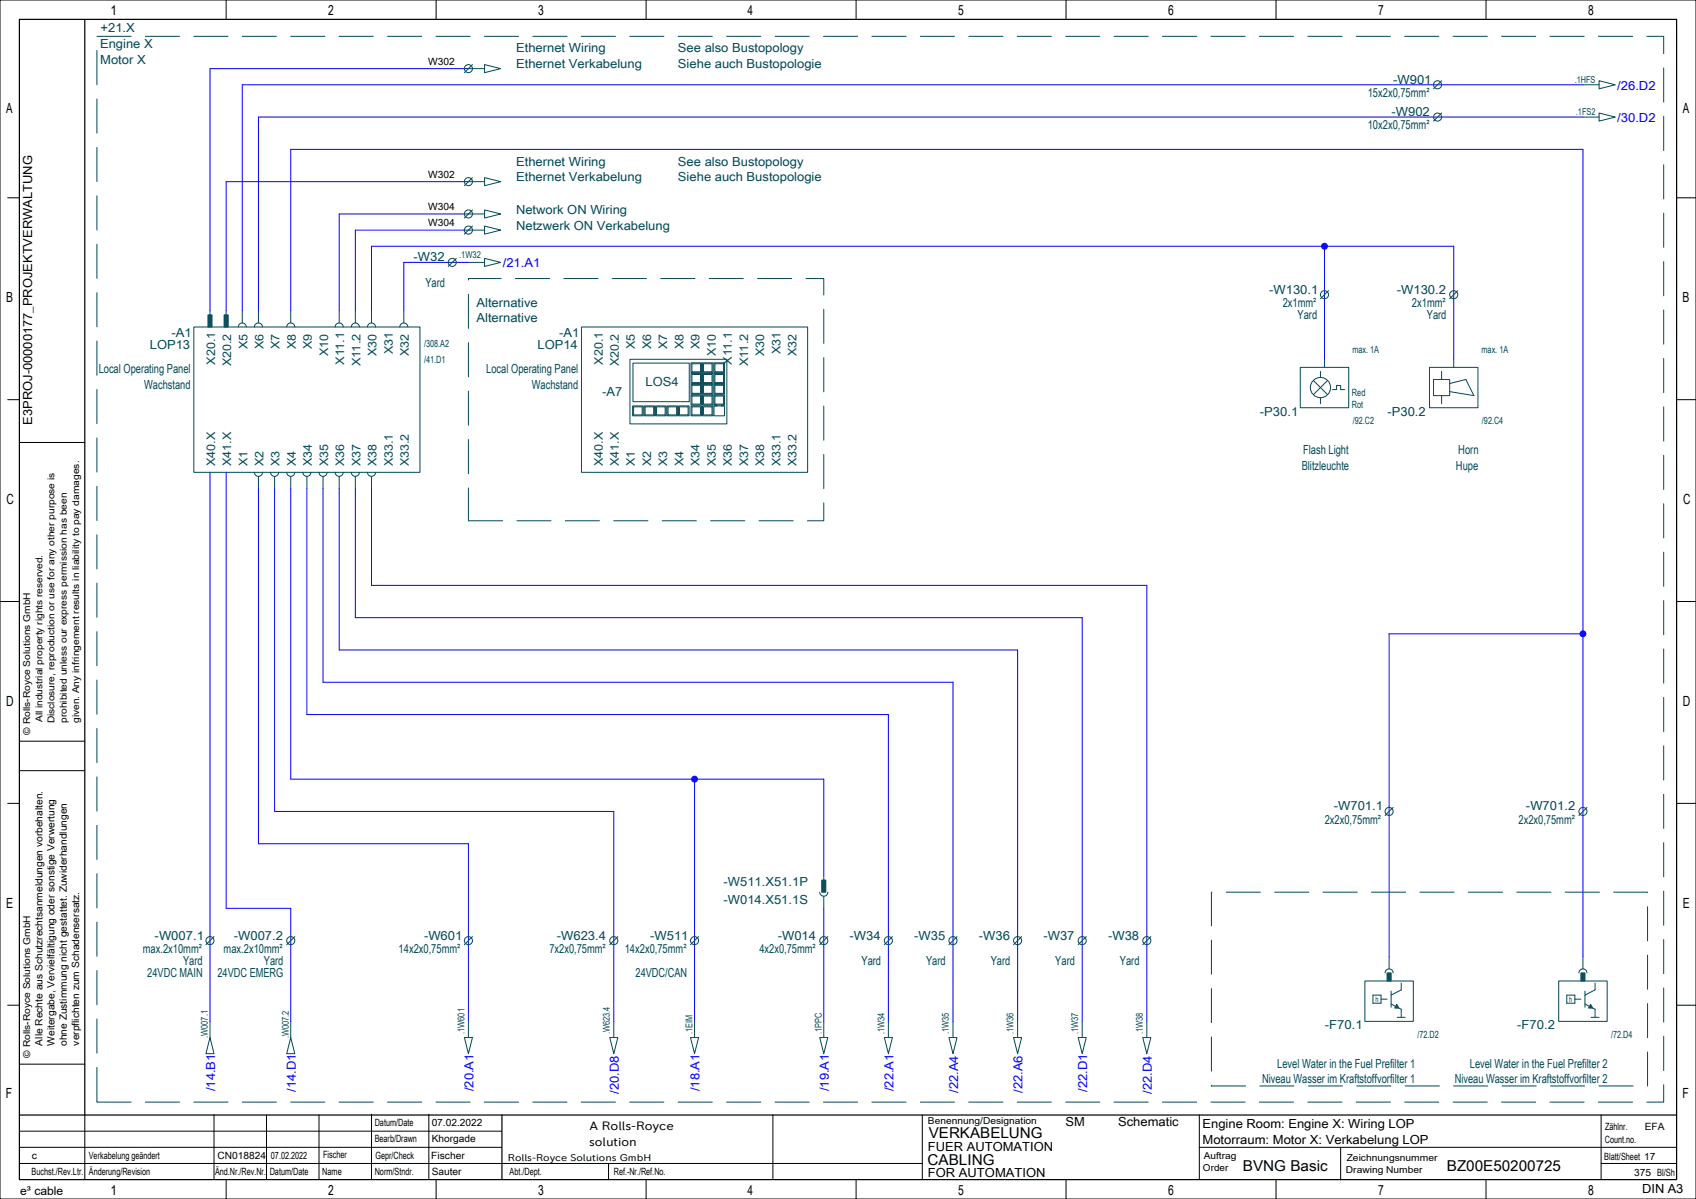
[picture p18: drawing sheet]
<svg xmlns="http://www.w3.org/2000/svg" width="420mm" height="297mm" viewBox="0 0 420 297" stroke-linecap="round" stroke-linejoin="round" font-family="sans-serif">
<defs><g id="words">
<g font-size="3.7">
<text x="230" y="282">VERKABELUNG</text>
<text x="229.7" y="288.5">CABLING</text>
<text x="307.8" y="290">BVNG Basic</text>
<text x="358.3" y="290">BZ00E50200725</text>
</g>
<g font-size="3.5">
<text x="27.3" y="3.8">1</text>
<text x="81.3" y="3.8">2</text>
<text x="133.3" y="3.8">3</text>
<text x="185.1" y="3.8">4</text>
<text x="237.3" y="3.8">5</text>
<text x="289.3" y="3.8">6</text>
<text x="341.3" y="3.8">7</text>
<text x="393.3" y="3.8">8</text>
<text x="1.5" y="28.1">A</text>
<text x="416.7" y="28.1">A</text>
<text x="1.5" y="74.9">B</text>
<text x="416.7" y="74.9">B</text>
<text x="1.6" y="124.9">C</text>
<text x="416.8" y="124.9">C</text>
<text x="1.5" y="174.9">D</text>
<text x="416.7" y="174.9">D</text>
<text x="1.5" y="224.9">E</text>
<text x="416.7" y="224.9">E</text>
<text x="1.5" y="271.9">F</text>
<text x="416.7" y="271.9">F</text>
<text x="27.3" y="296">1</text>
<text x="81.3" y="296">2</text>
<text x="133.3" y="296">3</text>
<text x="185.1" y="296">4</text>
<text x="237.3" y="296">5</text>
<text x="289.3" y="296">6</text>
<text x="341.3" y="296">7</text>
<text x="393.3" y="296">8</text>
</g>
<g font-size="3.1" fill="#004855">
<text x="24.9" y="8">+21.X</text>
<text x="24.8" y="12">Engine X</text>
<text x="24.8" y="15.9">Motor X</text>
<text x="127.8" y="13">Ethernet Wiring</text>
<text x="127.8" y="16.9">Ethernet Verkabelung</text>
<text x="167.9" y="13">See also Bustopology</text>
<text x="167.9" y="16.9">Siehe auch Bustopologie</text>
<text x="345" y="20.8">-W901</text>
<text x="338.7" y="24">15x2x0,75mm²</text>
<text x="344.6" y="28.7">-W902</text>
<text x="338.7" y="32">10x2x0,75mm²</text>
<text x="127.8" y="41">Ethernet Wiring</text>
<text x="167.9" y="41">See also Bustopology</text>
<text x="127.8" y="44.9">Ethernet Verkabelung</text>
<text x="167.9" y="44.9">Siehe auch Bustopologie</text>
<text x="127.8" y="53">Network ON Wiring</text>
<text x="127.8" y="56.9">Netzwerk ON Verkabelung</text>
<text x="102.4" y="64.8">-W32</text>
<text x="105.3" y="71">Yard</text>
<text x="118" y="76">Alternative</text>
<text x="314.3" y="72.8">-W130.1</text>
<text x="317.7" y="76">2x1mm²</text>
<text x="345.9" y="72.8">-W130.2</text>
<text x="349.7" y="76">2x1mm²</text>
<text x="42.5" y="83.5">-A1</text>
<text x="118" y="79.9">Alternative</text>
<text x="138.5" y="83.5">-A1</text>
<text x="321.3" y="79">Yard</text>
<text x="353.3" y="79">Yard</text>
<text x="37.1" y="86.5">LOP13</text>
<text x="133.1" y="86.5">LOP14</text>
<text x="24.4" y="92.5">Local Operating Panel</text>
<text x="120.4" y="92.5">Local Operating Panel</text>
<text x="159.8" y="95.5">LOS4</text>
<text x="35.7" y="96.4">Wachstand</text>
<text x="131.7" y="96.4">Wachstand</text>
<text x="149.1" y="98">-A7</text>
<text x="312" y="103">-P30.1</text>
<text x="343.6" y="103">-P30.2</text>
<text x="322.7" y="112.5">Flash Light</text>
<text x="361.1" y="112.5">Horn</text>
<text x="322.4" y="116.4">Blitzleuchte</text>
<text x="360.5" y="116.4">Hupe</text>
<text x="330.3" y="200.7">-W701.1</text>
<text x="377.9" y="200.7">-W701.2</text>
<text x="328.1" y="204">2x2x0,75mm²</text>
<text x="376.1" y="204">2x2x0,75mm²</text>
<text x="179.2" y="219.5">-W511.X51.1P</text>
<text x="179.2" y="224">-W014.X51.1S</text>
<text x="38.3" y="232.8">-W007.1</text>
<text x="57.9" y="232.8">-W007.2</text>
<text x="105" y="232.8">-W601</text>
<text x="137.9" y="232.8">-W623.4</text>
<text x="161" y="232.8">-W511</text>
<text x="192.6" y="232.8">-W014</text>
<text x="210.4" y="232.8">-W34</text>
<text x="226.4" y="232.8">-W35</text>
<text x="242.4" y="232.8">-W36</text>
<text x="258.4" y="232.8">-W37</text>
<text x="274.4" y="232.8">-W38</text>
<text x="35.4" y="236">max.2x10mm²</text>
<text x="45.3" y="239">Yard</text>
<text x="55.4" y="236">max.2x10mm²</text>
<text x="65.3" y="239">Yard</text>
<text x="98.7" y="236">14x2x0,75mm²</text>
<text x="136.1" y="236">7x2x0,75mm²</text>
<text x="154.7" y="236">14x2x0,75mm²</text>
<text x="188.1" y="236">4x2x0,75mm²</text>
<text x="213.3" y="239">Yard</text>
<text x="229.3" y="239">Yard</text>
<text x="245.3" y="239">Yard</text>
<text x="261.3" y="239">Yard</text>
<text x="277.3" y="239">Yard</text>
<text x="36.5" y="242">24VDC MAIN</text>
<text x="53.9" y="242">24VDC EMERG</text>
<text x="157.4" y="242">24VDC/CAN</text>
<text x="328.1" y="255">-F70.1</text>
<text x="375.7" y="255">-F70.2</text>
<text x="312.5" y="268.4">Niveau Wasser im Kraftstoffvorfilter 1</text>
<text x="316.3" y="264.5">Level Water in the Fuel Prefilter 1</text>
<text x="360.2" y="268.4">Niveau Wasser im Kraftstoffvorfilter 2</text>
<text x="364" y="264.5">Level Water in the Fuel Prefilter 2</text>
</g>
<g font-size="3.1" fill="#00f">
<text x="400.5" y="22.3">/26.D2</text>
<text x="400.5" y="30.2">/30.D2</text>
<text x="124.5" y="66.3">/21.A1</text>
<text x="53.3" y="270.3" transform="rotate(-90 53.3 270.3)">/14.B1</text>
<text x="73.3" y="270.5" transform="rotate(-90 73.3 270.5)">/14.D1</text>
<text x="117.2" y="270.3" transform="rotate(-90 117.2 270.3)">/20.A1</text>
<text x="153.2" y="270.9" transform="rotate(-90 153.2 270.9)">/20.D8</text>
<text x="173.2" y="270.3" transform="rotate(-90 173.2 270.3)">/18.A1</text>
<text x="205.2" y="270.3" transform="rotate(-90 205.2 270.3)">/19.A1</text>
<text x="221.2" y="270.3" transform="rotate(-90 221.2 270.3)">/22.A1</text>
<text x="237.3" y="270.7" transform="rotate(-90 237.3 270.7)">/22.A4</text>
<text x="253.3" y="270.7" transform="rotate(-90 253.3 270.7)">/22.A6</text>
<text x="269.2" y="270.5" transform="rotate(-90 269.2 270.5)">/22.D1</text>
<text x="285.3" y="270.9" transform="rotate(-90 285.3 270.9)">/22.D4</text>
</g>
<g font-size="3.1">
<text x="8" y="105.2" transform="rotate(-90 8 105.2)">E3PROJ-00000177_PROJEKTVERWALTUNG</text>
<text x="263.9" y="279">SM</text>
<text x="276.9" y="279">Schematic</text>
<text x="297.8" y="279.5">Engine Room: Engine X: Wiring LOP</text>
<text x="229.8" y="285">FUER AUTOMATION</text>
<text x="297.8" y="283.4">Motorraum: Motor X: Verkabelung LOP</text>
<text x="229.8" y="291.5">FOR AUTOMATION</text>
<text x="406.7" y="295.5">DIN A3</text>
</g>
<g font-size="3">
<text x="146" y="280">A Rolls-Royce</text>
<text x="145.9" y="284">solution</text>
</g>
<g font-size="2.9" fill="#004855">
<text x="61.2" y="86.4" transform="rotate(-90 61.2 86.4)">X5</text>
<text x="65.3" y="86.4" transform="rotate(-90 65.3 86.4)">X6</text>
<text x="69.2" y="86.4" transform="rotate(-90 69.2 86.4)">X7</text>
<text x="73.3" y="86.4" transform="rotate(-90 73.3 86.4)">X8</text>
<text x="77.2" y="86.4" transform="rotate(-90 77.2 86.4)">X9</text>
<text x="81.3" y="88.2" transform="rotate(-90 81.3 88.2)">X10</text>
<text x="93.3" y="88.2" transform="rotate(-90 93.3 88.2)">X30</text>
<text x="97.2" y="87.7" transform="rotate(-90 97.2 87.7)">X31</text>
<text x="101.3" y="88.2" transform="rotate(-90 101.3 88.2)">X32</text>
<text x="157.2" y="86.4" transform="rotate(-90 157.2 86.4)">X5</text>
<text x="161.3" y="86.4" transform="rotate(-90 161.3 86.4)">X6</text>
<text x="165.2" y="86.4" transform="rotate(-90 165.2 86.4)">X7</text>
<text x="169.3" y="86.4" transform="rotate(-90 169.3 86.4)">X8</text>
<text x="173.2" y="86.4" transform="rotate(-90 173.2 86.4)">X9</text>
<text x="177.3" y="88.2" transform="rotate(-90 177.3 88.2)">X10</text>
<text x="189.3" y="88.2" transform="rotate(-90 189.3 88.2)">X30</text>
<text x="193.2" y="87.7" transform="rotate(-90 193.2 87.7)">X31</text>
<text x="197.3" y="88.2" transform="rotate(-90 197.3 88.2)">X32</text>
<text x="53.3" y="90.3" transform="rotate(-90 53.3 90.3)">X20.1</text>
<text x="57.2" y="90.7" transform="rotate(-90 57.2 90.7)">X20.2</text>
<text x="85.3" y="90.3" transform="rotate(-90 85.3 90.3)">X11.1</text>
<text x="89.2" y="90.7" transform="rotate(-90 89.2 90.7)">X11.2</text>
<text x="149.3" y="90.3" transform="rotate(-90 149.3 90.3)">X20.1</text>
<text x="153.2" y="90.7" transform="rotate(-90 153.2 90.7)">X20.2</text>
<text x="181.3" y="90.3" transform="rotate(-90 181.3 90.3)">X11.1</text>
<text x="185.2" y="90.7" transform="rotate(-90 185.2 90.7)">X11.2</text>
<text x="53.3" y="115.5" transform="rotate(-90 53.3 115.5)">X40.X</text>
<text x="57.2" y="115.5" transform="rotate(-90 57.2 115.5)">X41.X</text>
<text x="61.2" y="115.5" transform="rotate(-90 61.2 115.5)">X1</text>
<text x="65.3" y="115.5" transform="rotate(-90 65.3 115.5)">X2</text>
<text x="69.2" y="115.5" transform="rotate(-90 69.2 115.5)">X3</text>
<text x="73.3" y="115.5" transform="rotate(-90 73.3 115.5)">X4</text>
<text x="77.2" y="115.5" transform="rotate(-90 77.2 115.5)">X34</text>
<text x="81.3" y="115.5" transform="rotate(-90 81.3 115.5)">X35</text>
<text x="85.3" y="115.5" transform="rotate(-90 85.3 115.5)">X36</text>
<text x="89.2" y="115.5" transform="rotate(-90 89.2 115.5)">X37</text>
<text x="93.3" y="115.5" transform="rotate(-90 93.3 115.5)">X38</text>
<text x="97.2" y="115.5" transform="rotate(-90 97.2 115.5)">X33.1</text>
<text x="101.3" y="115.5" transform="rotate(-90 101.3 115.5)">X33.2</text>
<text x="149.3" y="115.5" transform="rotate(-90 149.3 115.5)">X40.X</text>
<text x="153.2" y="115.5" transform="rotate(-90 153.2 115.5)">X41.X</text>
<text x="157.2" y="115.5" transform="rotate(-90 157.2 115.5)">X1</text>
<text x="161.3" y="115.5" transform="rotate(-90 161.3 115.5)">X2</text>
<text x="165.2" y="115.5" transform="rotate(-90 165.2 115.5)">X3</text>
<text x="169.3" y="115.5" transform="rotate(-90 169.3 115.5)">X4</text>
<text x="173.2" y="115.5" transform="rotate(-90 173.2 115.5)">X34</text>
<text x="177.3" y="115.5" transform="rotate(-90 177.3 115.5)">X35</text>
<text x="181.3" y="115.5" transform="rotate(-90 181.3 115.5)">X36</text>
<text x="185.2" y="115.5" transform="rotate(-90 185.2 115.5)">X37</text>
<text x="189.3" y="115.5" transform="rotate(-90 189.3 115.5)">X38</text>
<text x="193.2" y="115.5" transform="rotate(-90 193.2 115.5)">X33.1</text>
<text x="197.3" y="115.5" transform="rotate(-90 197.3 115.5)">X33.2</text>
</g>
<text font-size="2.9" x="5" y="296">e³ cable</text>
<g font-size="2.5">
<text x="106" y="16">W302</text>
<text x="106" y="44">W302</text>
<text x="106" y="52">W304</text>
<text x="106" y="56">W304</text>
<text x="10.5" y="259" transform="rotate(-90 10.5 259)">Alle Rechte aus Schutzrechtsanmeldungen vorbehalten.</text>
<text x="13.5" y="259" transform="rotate(-90 13.5 259)">Weitergabe, Vervielfältigung oder sonstige Verwertung</text>
<text x="16.6" y="259.1" transform="rotate(-90 16.6 259.1)">ohne Zustimmung nicht gestattet. Zuwiderhandlungen</text>
<text x="19.6" y="259" transform="rotate(-90 19.6 259)">verpflichten zum Schadensersatz.</text>
<text x="92.8" y="279">Datum/Date</text>
<text x="106.9" y="279">07.02.2022</text>
<text x="397.5" y="280">Zählnr.</text>
<text x="407.3" y="280">EFA</text>
<text x="7.9" y="287">c</text>
<text x="22" y="287">Verkabelung geändert</text>
<text x="53.9" y="287">CN018824</text>
<text x="67.1" y="287">07.02.2022</text>
<text x="80" y="286.8">Fischer</text>
<text x="92.8" y="283">Bearb/Drawn</text>
<text x="93" y="287">Gepr/Check</text>
<text x="106.8" y="287">Fischer</text>
<text x="106.9" y="283">Khorgade</text>
<text x="397.3" y="287.3">Blatt/Sheet 17</text>
<text x="397.4" y="283">Count.no.</text>
<text x="7.8" y="291">Buchst./Rev.Ltr.</text>
<text x="22" y="291">Änderung/Revision</text>
<text x="53.3" y="291">Änd.Nr./Rev.Nr.</text>
<text x="66.8" y="291">Datum/Date</text>
<text x="79.8" y="291">Name</text>
<text x="92.8" y="291">Norm/Stndr.</text>
<text x="106.9" y="291">Sauter</text>
<text x="126.2" y="291">Abt./Dept.</text>
<text x="152" y="291">Ref.-Nr./Ref.No.</text>
<text x="404.7" y="291.2">375 Bl/Sh</text>
</g>
<g font-size="2.5" fill="#004855">
<text x="105" y="86">/308.A2</text>
<text x="105" y="90">/41.D1</text>
<text x="334.9" y="87.5">max. 1A</text>
<text x="366.9" y="87.5">max. 1A</text>
<text x="334.8" y="98">Red</text>
<text x="334.8" y="101">Rot</text>
<text x="335" y="105">/92.C2</text>
<text x="367" y="105">/92.C4</text>
<text x="351" y="257">/72.D2</text>
<text x="399" y="257">/72.D4</text>
</g>
<text font-size="2.4" x="125.8" y="287.5">Rolls-Royce Solutions GmbH</text>
<g font-size="2.3" fill="#004855">
<text x="390" y="20.5">.1HFS</text>
<text x="390.3" y="28.5">.1FS2</text>
<text x="113.7" y="64">.1W32</text>
<text x="51.5" y="257.2" transform="rotate(-90 51.5 257.2)">.W007.1</text>
<text x="71.5" y="257.2" transform="rotate(-90 71.5 257.2)">.W007.2</text>
<text x="115" y="256.2" transform="rotate(-90 115 256.2)">.1W601</text>
<text x="151" y="256.2" transform="rotate(-90 151 256.2)">.W623.4</text>
<text x="171.5" y="256.2" transform="rotate(-90 171.5 256.2)">.1EIM</text>
<text x="203.5" y="256.2" transform="rotate(-90 203.5 256.2)">.1PPC</text>
<text x="219" y="256.2" transform="rotate(-90 219 256.2)">.1W34</text>
<text x="235" y="256.2" transform="rotate(-90 235 256.2)">.1W35</text>
<text x="251" y="256.2" transform="rotate(-90 251 256.2)">.1W36</text>
<text x="267" y="256.2" transform="rotate(-90 267 256.2)">.1W37</text>
<text x="283" y="256.2" transform="rotate(-90 283 256.2)">.1W38</text>
</g>
<g font-size="2.3">
<text x="10.5" y="178.9" transform="rotate(-90 10.5 178.9)">All industrial property rights reserved.</text>
<text x="13.5" y="179.2" transform="rotate(-90 13.5 179.2)">Disclosure, reproduction or use for any other purpose is</text>
<text x="16.6" y="179.1" transform="rotate(-90 16.6 179.1)">prohibited unless our express permission has been</text>
<text x="19.6" y="179.1" transform="rotate(-90 19.6 179.1)">given. Any infringement results in liability to pay damages.</text>
<text x="7.5" y="182" transform="rotate(-90 7.5 182)">© Rolls-Royce Solutions GmbH</text>
<text x="7.5" y="262" transform="rotate(-90 7.5 262)">© Rolls-Royce Solutions GmbH</text>
<text x="229.8" y="278.5">Benennung/Designation</text>
<text x="298.1" y="287">Auftrag</text>
<text x="333.5" y="287.5">Zeichnungsnummer</text>
<text x="297.9" y="290">Order</text>
<text x="333.3" y="290.5">Drawing Number</text>
</g>
<g font-size="1.9" fill="#004855">
<text x="340.6" y="248.3">h</text>
<text x="388.6" y="248.3">h</text>
</g>
</g></defs>
<g fill="none" stroke="#000" stroke-width=".25">
<path d="M0 0h420v297h-420zM56 0v4.8M108 0v4.8M160 0v4.8M212 0v4.8M264 0v4.8M316 0v4.8M368 0v4.8M1.9 49h2.9M415.2 49h4.8M1.9 99h2.9M415.2 99h4.8"/>
<path d="M4.8 109.6h16.2M0 149h4.8M415.2 149h4.7M1.9 199h2.9M4.8 190.9h16.2M4.8 183.6h16.2M415.2 199h4.8M1.9 249h2.9M415.2 249h4.8M4.8 263.6h16.2M21 276.2v16M53 276.1v16"/>
<path d="M66 276.2v16M79 276.2v16M92 276v16M106.2 276v16M191.4 276.2v16M228.4 276.2v16M297 276.2v16M396.5 276.2v15.8M4.8 284.2h119.4M4.8 288.2h223.6M4.8 280.2h119.4M56 292.2v4.8"/>
<path d="M108 292.2v4.8M150.7 288.2v4M160 292.2v4.8M212 292.2v4.8M264 292.2v4.8M297 284.2h118.2M316 292.2v4.8M332 284.3v8M368 292.2v4.8M396.5 288.2h18.7"/>
</g>
<path d="M4.8 4.8h410.4v287.4h-410.4zM21 4.8v271.4M4.8 276.2h410.4M124.3 276.2v15.9" fill="none" stroke="#000" stroke-width=".3"/>
<path d="M24 9h388v264h-388zM116 69h88v60h-88zM300 221h108v48h-108z" fill="none" stroke="#004855" stroke-width=".25" stroke-dasharray="8.5 3.5"/>
<g fill="#004855" stroke="#004855" stroke-width=".25">
<path d="M345.9 248.8l.5 .9h-1z"/>
<path d="M393.9 248.8l.5 .9h-1z"/>
<path d="M55.5 78h1v3h-1z" fill-rule="evenodd"/>
<path d="M51.5 78h1v3h-1z" fill-rule="evenodd"/>
<path d="M343.5 241h1v2h-1z" fill-rule="evenodd"/>
<path d="M391.5 241h1v2h-1z" fill-rule="evenodd"/>
<path d="M203.5 218h1v3h-1z" fill-rule="evenodd"/>
</g>
<g fill="none" stroke="#004855" stroke-width=".25">
<path d="M116 17h4M120 16l4 1-4 1zM392 29h4M392 21h4M396 28l4 1-4 1zM396 20l4 1-4 1zM116 45h4M116 53h4M116 57h4M120 44l4 1-4 1zM120 52l4 1-4 1zM120 56l4 1-4 1z"/>
<path d="M52 77v1M56 77v1M60 77v3M64 77v3M72 77v3M84 77v3M88 77v3M92 77v3M100 77v3M116 65h4M120 64l4 1-4 1zM48 81h56v36h-56z"/>
<path d="M59 81a1 1 0 0 1 1-1 1 1 0 0 1 1 1M63 81a1 1 0 0 1 1-1 1 1 0 0 1 1 1M71 81a1 1 0 0 1 1-1 1 1 0 0 1 1 1M83 81a1 1 0 0 1 1-1 1 1 0 0 1 1 1M87 81a1 1 0 0 1 1-1 1 1 0 0 1 1 1M91 81a1 1 0 0 1 1-1 1 1 0 0 1 1 1M99 81a1 1 0 0 1 1-1 1 1 0 0 1 1 1M144 81h56v36h-56zM156 89h24v16h-24zM156.8 89.9h13.9v9.6h-13.9zM171.1 97.9h2.6v2.4h-2.6zM171.1 95.2h2.6v2.5h-2.6z"/>
<path d="M171.1 92.5h2.6v2.5h-2.6zM171.1 89.9h2.6v2.4h-2.6zM171.4 98.1h2.1v2h-2.1zM171.4 95.4h2.1v2h-2.1zM171.4 92.8h2.1v2h-2.1zM171.4 90.1h2.1v2h-2.1zM174 97.9h2.6v2.4h-2.6zM174 95.2h2.6v2.5h-2.6zM174 92.5h2.6v2.5h-2.6zM174 89.9h2.6v2.4h-2.6zM174.2 98.1h2.1v2h-2.1zM174.2 95.4h2.1v2h-2.1z"/>
<path d="M174.2 92.8h2.1v2h-2.1zM174.2 90.1h2.1v2h-2.1zM176.8 97.9h2.6v2.4h-2.6zM176.8 95.2h2.6v2.5h-2.6zM176.8 92.5h2.6v2.5h-2.6zM176.8 89.9h2.6v2.4h-2.6zM177 98.1h2.2v2h-2.2zM177 95.4h2.2v2h-2.2zM177 92.8h2.2v2h-2.2zM177 90.1h2.2v2h-2.2zM322 91h12v10h-12zM325.3 94.3l3.4 3.4"/>
<path d="M327 92v1.5M327 98.5v1.5M328 89v2M328.7 94.3l-3.4 3.4M330 96.5h1v-1h1v1h1M354 91h12v10h-12zM355 94h4v4h-4zM357 92v2M357 98v2M359 95l4-1 2 4-6-1M360 89v2M63 117a1 1 0 0 0 1 1 1 1 0 0 0 1-1"/>
<path d="M64 118v3M67 117a1 1 0 0 0 1 1 1 1 0 0 0 1-1M68 118v3M71 117a1 1 0 0 0 1 1 1 1 0 0 0 1-1M72 118v3M75 117a1 1 0 0 0 1 1 1 1 0 0 0 1-1M76 118v3M79 117a1 1 0 0 0 1 1 1 1 0 0 0 1-1M80 118v3M83 117a1 1 0 0 0 1 1 1 1 0 0 0 1-1M84 118v3M87 117a1 1 0 0 0 1 1 1 1 0 0 0 1-1"/>
<path d="M88 118v3M91 117a1 1 0 0 0 1 1 1 1 0 0 0 1-1M92 118v3M156.7 100.6h2.6v2.4h-2.6zM156.9 100.8h2.1v2h-2.1zM159.5 100.6h2.6v2.4h-2.6zM159.7 100.8h2.2v2h-2.2zM162.4 100.6h2.6v2.4h-2.6zM162.6 100.8h2.1v2h-2.1zM165.2 100.6h2.6v2.4h-2.6zM165.4 100.8h2.2v2h-2.2zM168 100.6h2.6v2.4h-2.6z"/>
<path d="M168.3 100.8h2.1v2h-2.1zM171.1 100.6h2.6v2.4h-2.6zM171.4 100.8h2.1v2h-2.1zM174 100.6h2.6v2.4h-2.6zM174.2 100.8h2.1v2h-2.1zM176.8 100.6h2.6v2.4h-2.6zM177 100.3h.5v.3h-.5zM178.7 100.3h.5v.3h-.5zM204 217v1M203 221a1 1 0 0 0 1 1 1 1 0 0 0 1-1M204 222v3M344 237v3"/>
<path d="M392 237v3M52 257l1 4h-2zM52 253v4M72 257l1 4h-2zM72 253v4M115 257h2l-1 4zM116 253v4M151 257h2l-1 4zM152 253v4M171 257h2l-1 4zM172 253v4M203 257h2l-1 4z"/>
<path d="M204 253v4M219 257h2l-1 4zM220 253v4M235 257h2l-1 4zM236 253v4M251 257h2l-1 4zM252 253v4M267 257h2l-1 4zM268 253v4M283 257h2l-1 4zM284 253v4M338 243h12v10h-12z"/>
<path d="M340 246.5h2v2h-2zM342 247.5h1.5M343 241a1 1 0 0 1 1-1 1 1 0 0 1 1 1M344.5 248.7l2.5 1.3v2M344.5 245.5v4M346 252h2M347 243.5v1.8l-2.5 1.2M386 243h12v10h-12zM388 246.5h2v2h-2zM390 247.5h1.5M391 241a1 1 0 0 1 1-1 1 1 0 0 1 1 1M392.5 248.7l2.5 1.3v2"/>
<path d="M392.5 245.5v4M394 252h2M395 243.5v1.8l-2.5 1.2"/>
<circle cx="327" cy="96" r="2.5"/>
</g>
<g fill="none" stroke="#00f" stroke-width=".25">
<path d="M116 17h-64v60M392 21h-332v56M392 29h-328v48M116 45h-60v32M116 53h-32v24M116 57h-28v20M72 77v-40h320v200M92 77v-16h268v28M116 65h-16v12M328 61v28M52 117v136M56 117v108h16v28"/>
<path d="M64 121v88h52v44M68 121v80h84v52M72 121v72h132v24M76 121v56h144v76M80 121v48h156v84M84 121v40h168v92M88 121v32h180v100M92 121v24h192v108M392 157h-48v80M172 193v60M204 225v28"/>
</g>
<g fill="#00f">
<circle cx="392" cy="157" r=".85"/>
<circle cx="328" cy="61" r=".85"/>
<circle cx="172" cy="193" r=".85"/>
</g>
<g fill="none" stroke="#004855" stroke-width=".25">
<path d="M117 16l-2 2M357 20l-2 2M357 28l-2 2M117 44l-2 2M117 52l-2 2M117 56l-2 2M113 64l-2 2M329 72l-2 2M361 72l-2 2M345 200l-2 2M393 200l-2 2M53 232l-2 2"/>
<path d="M73 232l-2 2M117 232l-2 2M153 232l-2 2M173 232l-2 2M205 232l-2 2M221 232l-2 2M237 232l-2 2M253 232l-2 2M269 232l-2 2M285 232l-2 2"/>
<circle cx="116" cy="17" r="1"/>
<circle cx="356" cy="29" r="1"/>
<circle cx="356" cy="21" r="1"/>
<circle cx="116" cy="57" r="1"/>
<circle cx="116" cy="53" r="1"/>
<circle cx="116" cy="45" r="1"/>
<circle cx="112" cy="65" r="1"/>
<circle cx="328" cy="73" r="1"/>
<circle cx="360" cy="73" r="1"/>
<circle cx="344" cy="201" r="1"/>
<circle cx="392" cy="201" r="1"/>
<circle cx="52" cy="233" r="1"/>
<circle cx="72" cy="233" r="1"/>
<circle cx="116" cy="233" r="1"/>
<circle cx="152" cy="233" r="1"/>
<circle cx="172" cy="233" r="1"/>
<circle cx="204" cy="233" r="1"/>
<circle cx="220" cy="233" r="1"/>
<circle cx="236" cy="233" r="1"/>
<circle cx="252" cy="233" r="1"/>
<circle cx="268" cy="233" r="1"/>
<circle cx="284" cy="233" r="1"/>
</g>
<use href="#words"/>
</svg>
